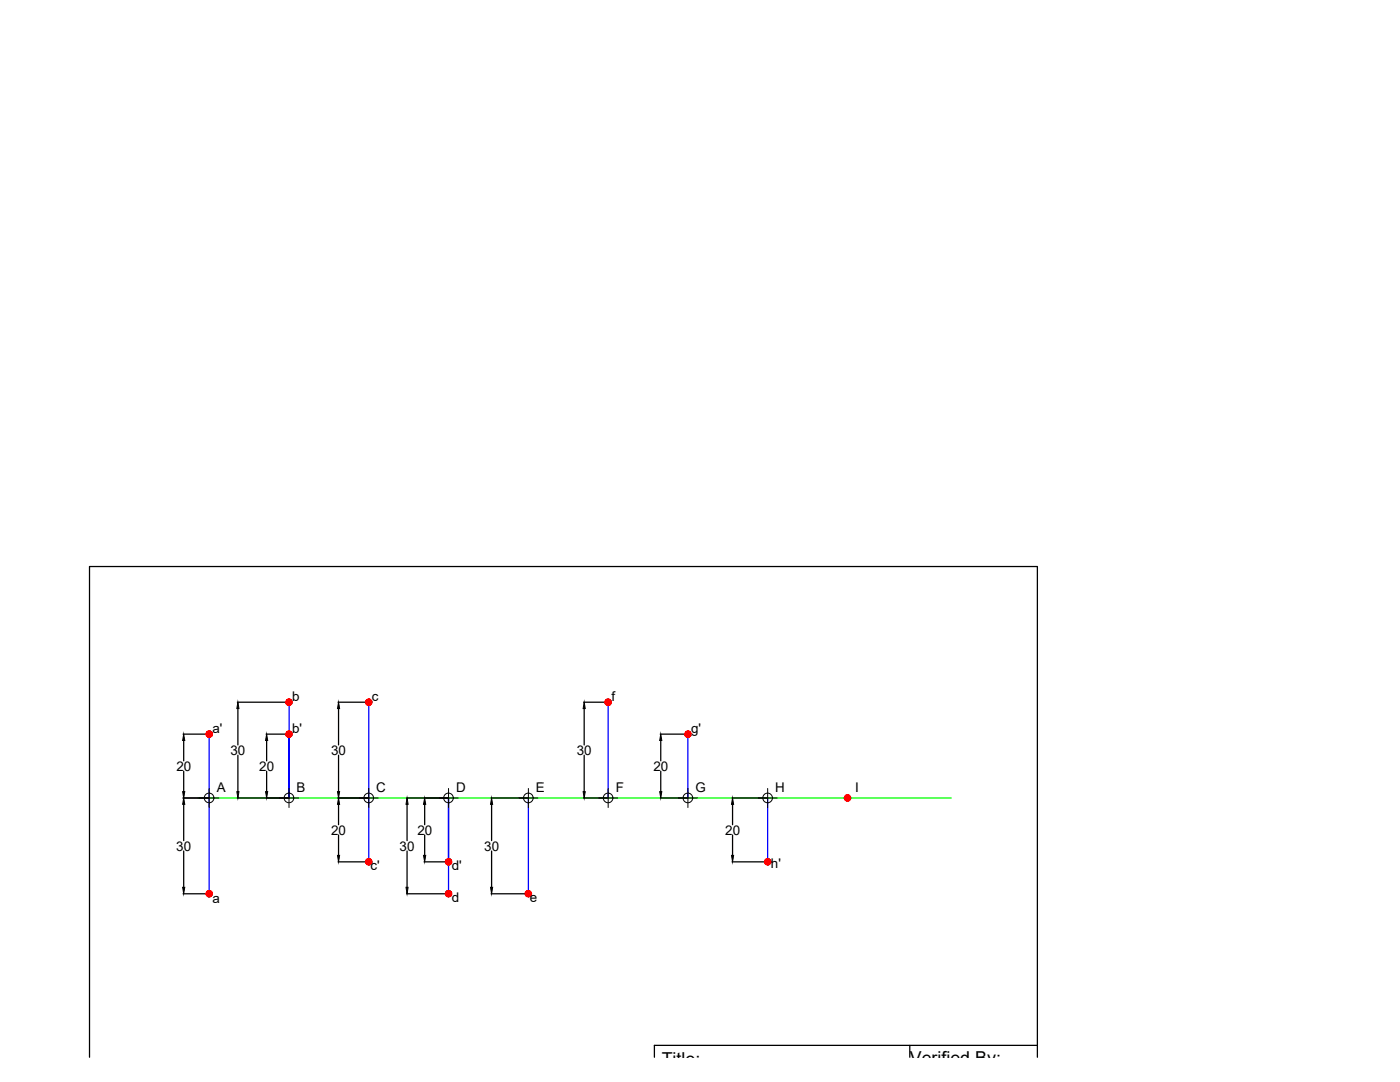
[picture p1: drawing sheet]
<svg xmlns="http://www.w3.org/2000/svg" width="279mm" height="216mm" viewBox="0 0 279 216" stroke-linecap="round" stroke-linejoin="round" font-family="sans-serif">
<defs><g id="words">
<g font-size="3.6">
<text x="132.1" y="212.6">Title:</text>
<text x="181.6" y="212.3">Verified By:</text>
</g>
<g font-size="2.7">
<text x="58.3" y="139.8">b</text>
<text x="74.2" y="139.8">c</text>
<text x="122" y="139.8">f</text>
<text x="42.4" y="146.2">a'</text>
<text x="58.3" y="146.2">b'</text>
<text x="137.9" y="146.2">g'</text>
<text x="35.2" y="153.8">20</text>
<text x="46" y="150.6">30</text>
<text x="51.8" y="153.8">20</text>
<text x="66.1" y="150.6">30</text>
<text x="115.1" y="150.6">30</text>
<text x="130.4" y="153.8">20</text>
<text x="43.3" y="158">A</text>
<text x="59.2" y="158">B</text>
<text x="75.1" y="158">C</text>
<text x="91" y="158">D</text>
<text x="107" y="158">E</text>
<text x="122.9" y="158">F</text>
<text x="138.8" y="158">G</text>
<text x="154.7" y="158">H</text>
<text x="170.6" y="158">I</text>
<text x="66.1" y="166.5">20</text>
<text x="83.3" y="166.5">20</text>
<text x="144.7" y="166.5">20</text>
<text x="35.2" y="169.7">30</text>
<text x="73.9" y="173.6">c'</text>
<text x="79.8" y="169.7">30</text>
<text x="90.1" y="173.6">d'</text>
<text x="96.6" y="169.7">30</text>
<text x="153.9" y="173.2">h'</text>
<text x="90.1" y="179.9">d</text>
<text x="105.8" y="179.9">e</text>
<text x="42.4" y="180.2">a</text>
</g>
</g></defs>
<!-- layer: 0 -->
<g fill="none" stroke="#000" stroke-width=".25">
<path d="M36.5 146.5h5.2M36.5 159.2h5.2M36.7 147.8v4M36.7 153.9v4.1M47.4 159.2h10.2M47.4 140.1h10.2M47.5 141.4v7.2M47.5 150.7v7.3M53.1 146.5h4.5M53.2 147.8v4M53.2 153.9v4.1M67.5 159.2h6.1"/>
<path d="M67.5 140.1h6.1M67.6 141.4v7.2M67.6 150.7v7.3M81.1 159.2h8.4M98 159.2h7.4M116.5 159.2h4.8M116.5 140.1h4.8M116.6 141.4v7.2M116.6 150.7v7.3M131.8 146.5h5.4M131.8 159.2h5.4M131.9 147.8v4"/>
<path d="M131.9 153.9v4.1M146.1 159.2h7.1M36.5 178.3h5.2M36.7 160.5v7.2M36.7 169.8v7.3M67.5 172h6.1M67.6 160.5v4.1M67.6 166.6v4.1M81.1 178.3h8.4M81.2 160.5v7.2M81.2 169.8v7.3M84.6 172h4.9"/>
<path d="M84.8 160.5v4.1M84.8 166.6v4.1M98 178.3h7.4M98.1 160.5v7.2M98.1 169.8v7.3M146.1 172h7.1M146.2 160.5v4.1M146.2 166.6v4.1M17.9 211v-98h189.1v98M181.6 208.6v2.4M207 208.6h-76.4v2.4"/>
</g>
<!-- layer: ReferenceL -->
<path d="M39.5 159.2h150.3" fill="none" stroke="#0f0" stroke-width=".25"/>
<!-- layer: Projectors -->
<path d="M41.7 146.5v31.8M57.7 140.1v19.1v-12.7M73.6 140.1v31.9M105.5 159.2v19.1M121.4 140.1v19.1M137.3 146.5v12.7M153.2 159.2v12.8M89.5 172v-12.8v19.1" fill="none" stroke="#00f" stroke-width=".25"/>
<!-- layer: 0 -->
<g fill="#000" stroke="#000" stroke-width=".2">
<path d="M36.7 146.5l.2 1.3h-.5zM36.4 158h.5l-.2 1.2zM47.5 140.1l.2 1.3h-.4zM47.3 158h.4l-.2 1.2zM53.2 146.5l.2 1.3h-.4zM53 158h.4l-.2 1.2zM67.6 140.1l.2 1.3h-.4zM67.4 158h.4l-.2 1.2zM116.6 140.1l.2 1.3h-.4zM116.4 158h.4l-.2 1.2zM131.9 146.5l.2 1.3h-.4zM131.7 158h.4l-.2 1.2z"/>
<path d="M36.7 159.2l.2 1.3h-.5zM36.4 177.1h.5l-.2 1.2zM67.4 170.7h.4l-.2 1.3zM67.6 159.2l.2 1.3h-.4zM81.2 159.2l.2 1.3h-.4zM81 177.1h.4l-.2 1.2zM84.8 159.2l.2 1.3h-.5zM84.5 170.7h.5l-.2 1.3zM98.1 159.2l.2 1.3h-.4zM97.9 177.1h.4l-.2 1.2zM146 170.7h.4l-.2 1.3zM146.2 159.2l.2 1.3h-.4z"/>
</g>
<g fill="none" stroke="#000" stroke-width=".2">
<path d="M39.8 159.2h3.9M41.7 157.3v3.8M55.8 159.2h3.8M57.7 157.3v3.8M71.7 159.2h3.8M73.6 157.3v3.8M87.6 159.2h3.8M89.5 157.3v3.8M103.5 159.2h3.9M105.5 157.3v3.8M119.5 159.2h3.8M121.4 157.3v3.8"/>
<path d="M135.4 159.2h3.8M137.3 157.3v3.8M151.3 159.2h3.8M153.2 157.3v3.8"/>
<circle cx="41.7" cy="159.2" r=".96"/>
<circle cx="57.7" cy="159.2" r=".96"/>
<circle cx="73.6" cy="159.2" r=".96"/>
<circle cx="89.5" cy="159.2" r=".96"/>
<circle cx="105.4" cy="159.2" r=".96"/>
<circle cx="121.4" cy="159.2" r=".96"/>
<circle cx="137.3" cy="159.2" r=".96"/>
<circle cx="153.2" cy="159.2" r=".96"/>
</g>
<!-- layer: PointProj -->
<g fill="#f00" stroke="#f00" stroke-width=".2">
<path d="M41.7 178.3h.7v-.2zM41.7 178.3l.6-.3 .1 .1zM42.1 177.8l-.4 .5 .6-.3z"/>
<path d="M42 177.7l-.3 .6 .4-.5zM41.7 177.7h.3l-.3 .6zM41.6 177.7l.1 .6v-.6z"/>
<path d="M41.4 177.8l.3 .5-.1-.6zM41.4 177.8l.3 .5-.5-.3zM41.2 178l-.1 .1 .6 .2z"/>
<path d="M41.1 178.1v.2h.6zM41.1 178.3h.6l-.6 .2zM41.1 178.5l.1 .2 .5-.4z"/>
<path d="M41.2 178.7l.2 .2 .3-.6zM41.7 178.3l-.1 .6h-.2zM41.7 178.3l-.1 .6 .1 .1z"/>
<path d="M41.7 178.3v.7l.3-.1zM41.7 178.3l.4 .6h-.1zM41.7 178.3l.4 .6 .2-.2z"/>
<path d="M41.7 178.3l.6 .4 .1-.2zM41.7 178.3h.7v.2z"/>
<path d="M41.7 146.5h.7v-.2zM41.7 146.5l.6-.4 .1 .2zM42.1 146l-.4 .5 .6-.4z"/>
<path d="M42 145.9l-.3 .6 .4-.5zM41.7 145.9h.3l-.3 .6zM41.6 145.9l.1 .6v-.6z"/>
<path d="M41.4 146l.3 .5-.1-.6zM41.2 146.1l.2-.1 .3 .5zM41.2 146.1l-.1 .2 .6 .2z"/>
<path d="M41.1 146.3v.2h.6zM41.1 146.5h.6l-.6 .2zM41.1 146.7l.1 .2 .5-.4z"/>
<path d="M41.2 146.9l.2 .1 .3-.5zM41.7 146.5l-.1 .6-.2-.1zM41.7 146.5l-.1 .6h.1z"/>
<path d="M41.7 146.5v.6h.3zM41.7 146.5l.4 .5-.1 .1zM41.7 146.5l.4 .5 .2-.1z"/>
<path d="M41.7 146.5l.6 .4 .1-.2zM41.7 146.5h.7v.2z"/>
<path d="M57.7 140.1h.6v-.2zM57.7 140.1l.5-.4 .1 .2zM58 139.6l-.3 .5 .5-.4z"/>
<path d="M57.9 139.5l-.2 .6 .3-.5zM57.7 139.5h.2l-.2 .6zM57.5 139.5l.2 .6v-.6z"/>
<path d="M57.3 139.6l.4 .5-.2-.6zM57.2 139.7l.1-.1 .4 .5zM57.2 139.7l-.1 .2 .6 .2z"/>
<path d="M57.1 139.9l-.1 .2h.7zM57 140.1h.7l-.6 .2zM57.1 140.3l.1 .2 .5-.4z"/>
<path d="M57.2 140.5l.1 .1 .4-.5zM57.7 140.1l-.2 .6-.2-.1zM57.7 140.1l-.2 .6 .2 .1z"/>
<path d="M57.7 140.1v.7l.2-.1zM57.7 140.1l.3 .5-.1 .1zM57.7 140.1l.3 .5 .2-.1z"/>
<path d="M57.7 140.1l.5 .4 .1-.2zM57.7 140.1h.6v.2z"/>
<path d="M57.7 146.5h.6v-.2zM57.7 146.5l.5-.4 .1 .2zM58 146l-.3 .5 .5-.4z"/>
<path d="M57.9 145.9l-.2 .6 .3-.5zM57.7 145.9h.2l-.2 .6zM57.5 145.9l.2 .6v-.6z"/>
<path d="M57.3 146l.4 .5-.2-.6zM57.2 146.1l.1-.1 .4 .5zM57.2 146.1l-.1 .2 .6 .2z"/>
<path d="M57.1 146.3l-.1 .2h.7zM57 146.5h.7l-.6 .2zM57.1 146.7l.1 .2 .5-.4z"/>
<path d="M57.2 146.9l.1 .1 .4-.5zM57.7 146.5l-.2 .6-.2-.1zM57.7 146.5l-.2 .6h.2z"/>
<path d="M57.7 146.5v.6h.2zM57.7 146.5l.3 .5-.1 .1zM57.7 146.5l.3 .5 .2-.1z"/>
<path d="M57.7 146.5l.5 .4 .1-.2zM57.7 146.5h.6v.2z"/>
<path d="M73.6 140.1h.6v-.2zM73.6 140.1l.5-.4 .1 .2zM74 139.6l-.4 .5 .5-.4z"/>
<path d="M73.8 139.5l-.2 .6 .4-.5zM73.6 139.5h.2l-.2 .6zM73.4 139.5l.2 .6v-.6z"/>
<path d="M73.2 139.6l.4 .5-.2-.6zM73.1 139.7l.1-.1 .4 .5zM73.1 139.7l-.1 .2 .6 .2z"/>
<path d="M73 139.9v.2h.6zM73 140.1h.6l-.6 .2zM73 140.3l.1 .2 .5-.4z"/>
<path d="M73.1 140.5l.1 .1 .4-.5zM73.6 140.1l-.2 .6-.2-.1zM73.6 140.1l-.2 .6 .2 .1z"/>
<path d="M73.6 140.1v.7l.2-.1zM73.6 140.1l.4 .5-.2 .1zM73.6 140.1l.4 .5 .1-.1z"/>
<path d="M73.6 140.1l.5 .4 .1-.2zM73.6 140.1h.6v.2z"/>
<path d="M73.6 172h.6v-.2zM73.6 172l.5-.4 .1 .2zM74 171.4l-.4 .6 .5-.4z"/>
<path d="M73.8 171.4l-.2 .6 .4-.6zM73.6 171.3l.2 .1-.2 .6zM73.4 171.4l.2 .6v-.7z"/>
<path d="M73.2 171.4l.4 .6-.2-.6zM73.2 171.4l.4 .6-.5-.4zM73.1 171.6l-.1 .2 .6 .2z"/>
<path d="M73 171.8v.2h.6zM73 172h.6l-.6 .2zM73 172.2l.1 .1 .5-.3z"/>
<path d="M73.1 172.3l.1 .2 .4-.5zM73.6 172l-.2 .6-.2-.1zM73.6 172l-.2 .6h.2z"/>
<path d="M73.6 172v.6h.2zM73.6 172l.4 .5-.2 .1zM73.6 172l.4 .5 .1-.2z"/>
<path d="M73.6 172l.5 .3 .1-.1zM73.6 172h.6v.2z"/>
<path d="M89.5 178.3h.6v-.2zM89.5 178.3l.5-.3 .1 .1zM89.9 177.8l-.4 .5 .5-.3z"/>
<path d="M89.7 177.7l-.2 .6 .4-.5zM89.5 177.7h.2l-.2 .6zM89.3 177.7l.2 .6v-.6z"/>
<path d="M89.2 177.8l.3 .5-.2-.6zM89.2 177.8l.3 .5-.5-.3zM89 178l-.1 .1 .6 .2z"/>
<path d="M88.9 178.1v.2h.6zM88.9 178.3h.6l-.6 .2zM88.9 178.5l.1 .2 .5-.4z"/>
<path d="M89 178.7l.2 .2 .3-.6zM89.5 178.3l-.2 .6h-.1zM89.5 178.3l-.2 .6 .2 .1z"/>
<path d="M89.5 178.3v.7l.2-.1zM89.5 178.3l.4 .6h-.2zM89.5 178.3l.4 .6 .1-.2z"/>
<path d="M89.5 178.3l.5 .4 .1-.2zM89.5 178.3h.6v.2z"/>
<path d="M89.5 172h.6v-.2zM89.5 172l.5-.4 .1 .2zM89.9 171.4l-.4 .6 .5-.4z"/>
<path d="M89.7 171.4l-.2 .6 .4-.6zM89.5 171.3l.2 .1-.2 .6zM89.3 171.4l.2 .6v-.7z"/>
<path d="M89.2 171.4l.3 .6-.2-.6zM89.2 171.4l.3 .6-.5-.4zM89 171.6l-.1 .2 .6 .2z"/>
<path d="M88.9 171.8v.2h.6zM88.9 172h.6l-.6 .2zM88.9 172.2l.1 .1 .5-.3z"/>
<path d="M89 172.3l.2 .2 .3-.5zM89.5 172l-.2 .6-.1-.1zM89.5 172l-.2 .6h.2z"/>
<path d="M89.5 172v.6h.2zM89.5 172l.4 .5-.2 .1zM89.5 172l.4 .5 .1-.2z"/>
<path d="M89.5 172l.5 .3 .1-.1zM89.5 172h.6v.2z"/>
<path d="M105.5 178.3h.6l-.1-.2zM105.5 178.3l.5-.3v.1zM105.8 177.8l-.3 .5 .5-.3z"/>
<path d="M105.6 177.7l-.1 .6 .3-.5zM105.5 177.7h.1l-.1 .6zM105.2 177.7l.3 .6v-.6z"/>
<path d="M105.1 177.8l.4 .5-.3-.6zM105.1 177.8l.4 .5-.6-.3zM104.9 178l-.1 .1 .7 .2z"/>
<path d="M104.8 178.1v.2h.7zM104.8 178.3h.7l-.7 .2zM104.8 178.5l.1 .2 .6-.4z"/>
<path d="M104.9 178.7l.2 .2 .4-.6zM105.5 178.3l-.3 .6h-.1zM105.5 178.3l-.3 .6 .3 .1z"/>
<path d="M105.5 178.3v.7l.1-.1zM105.5 178.3l.3 .6h-.2zM105.5 178.3l.3 .6 .2-.2z"/>
<path d="M105.5 178.3l.5 .4v-.2zM105.5 178.3h.6l-.1 .2z"/>
<path d="M121.4 140.1h.6v-.2zM121.4 140.1l.5-.4 .1 .2zM121.8 139.6l-.4 .5 .5-.4z"/>
<path d="M121.6 139.5l-.2 .6 .4-.5zM121.4 139.5h.2l-.2 .6zM121.2 139.5l.2 .6v-.6z"/>
<path d="M121 139.6l.4 .5-.2-.6zM120.8 139.7l.2-.1 .4 .5zM120.8 139.7v.2l.6 .2z"/>
<path d="M120.8 139.9l-.1 .2h.7zM120.7 140.1h.7l-.6 .2zM120.8 140.3v.2l.6-.4z"/>
<path d="M120.8 140.5l.2 .1 .4-.5zM121.4 140.1l-.2 .6-.2-.1zM121.4 140.1l-.2 .6 .2 .1z"/>
<path d="M121.4 140.1v.7l.2-.1zM121.4 140.1l.4 .5-.2 .1zM121.4 140.1l.4 .5 .1-.1z"/>
<path d="M121.4 140.1l.5 .4 .1-.2zM121.4 140.1h.6v.2z"/>
<path d="M137.3 146.5h.6v-.2zM137.3 146.5l.5-.4 .1 .2zM137.7 146l-.4 .5 .5-.4z"/>
<path d="M137.5 145.9l-.2 .6 .4-.5zM137.3 145.9h.2l-.2 .6zM137.1 145.9l.2 .6v-.6z"/>
<path d="M136.9 146l.4 .5-.2-.6zM136.8 146.1l.1-.1 .4 .5zM136.8 146.1l-.1 .2 .6 .2z"/>
<path d="M136.7 146.3v.2h.6zM136.7 146.5h.6l-.6 .2zM136.7 146.7l.1 .2 .5-.4z"/>
<path d="M136.8 146.9l.1 .1 .4-.5zM137.3 146.5l-.2 .6-.2-.1zM137.3 146.5l-.2 .6h.2z"/>
<path d="M137.3 146.5v.6h.2zM137.3 146.5l.4 .5-.2 .1zM137.3 146.5l.4 .5 .1-.1z"/>
<path d="M137.3 146.5l.5 .4 .1-.2zM137.3 146.5h.6v.2z"/>
<path d="M153.2 172h.7l-.1-.2zM153.2 172l.5-.4 .1 .2zM153.6 171.4l-.4 .6 .5-.4z"/>
<path d="M153.4 171.4l-.2 .6 .4-.6zM153.2 171.3l.2 .1-.2 .6zM153 171.4l.2 .6v-.7z"/>
<path d="M152.8 171.4l.4 .6-.2-.6zM152.7 171.6l.1-.2 .4 .6zM152.7 171.6l-.1 .2 .6 .2z"/>
<path d="M152.6 171.8v.2h.6zM152.6 172h.6l-.6 .2zM152.6 172.2l.1 .1 .5-.3z"/>
<path d="M152.7 172.3l.1 .2 .4-.5zM153.2 172l-.2 .6-.2-.1zM153.2 172l-.2 .6h.2z"/>
<path d="M153.2 172v.6h.2zM153.2 172l.4 .5-.2 .1zM153.2 172l.4 .5 .1-.2z"/>
<path d="M153.2 172l.5 .3 .1-.1zM153.2 172h.7l-.1 .2z"/>
<path d="M169.1 159.2h.7v-.2zM169.1 159.2l.6-.4 .1 .2zM169.5 158.7l-.4 .5 .6-.4z"/>
<path d="M169.3 158.6l-.2 .6 .4-.5zM169.1 158.6h.2l-.2 .6zM169 158.6l.1 .6v-.6z"/>
<path d="M168.8 158.7l.3 .5-.1-.6zM168.8 158.7l.3 .5-.5-.4zM168.6 158.8l-.1 .2 .6 .2z"/>
<path d="M168.5 159v.2h.6zM168.5 159.2h.6l-.6 .2zM168.5 159.4l.1 .2 .5-.4z"/>
<path d="M168.6 159.6l.2 .1 .3-.5zM169.1 159.2l-.1 .6-.2-.1zM169.1 159.2l-.1 .6 .1 .1z"/>
<path d="M169.1 159.2v.7l.2-.1zM169.1 159.2l.4 .5-.2 .1zM169.1 159.2l.4 .5 .2-.1z"/>
<path d="M169.1 159.2l.6 .4 .1-.2zM169.1 159.2h.7v.2z"/>
</g>
<use href="#words"/>
</svg>
